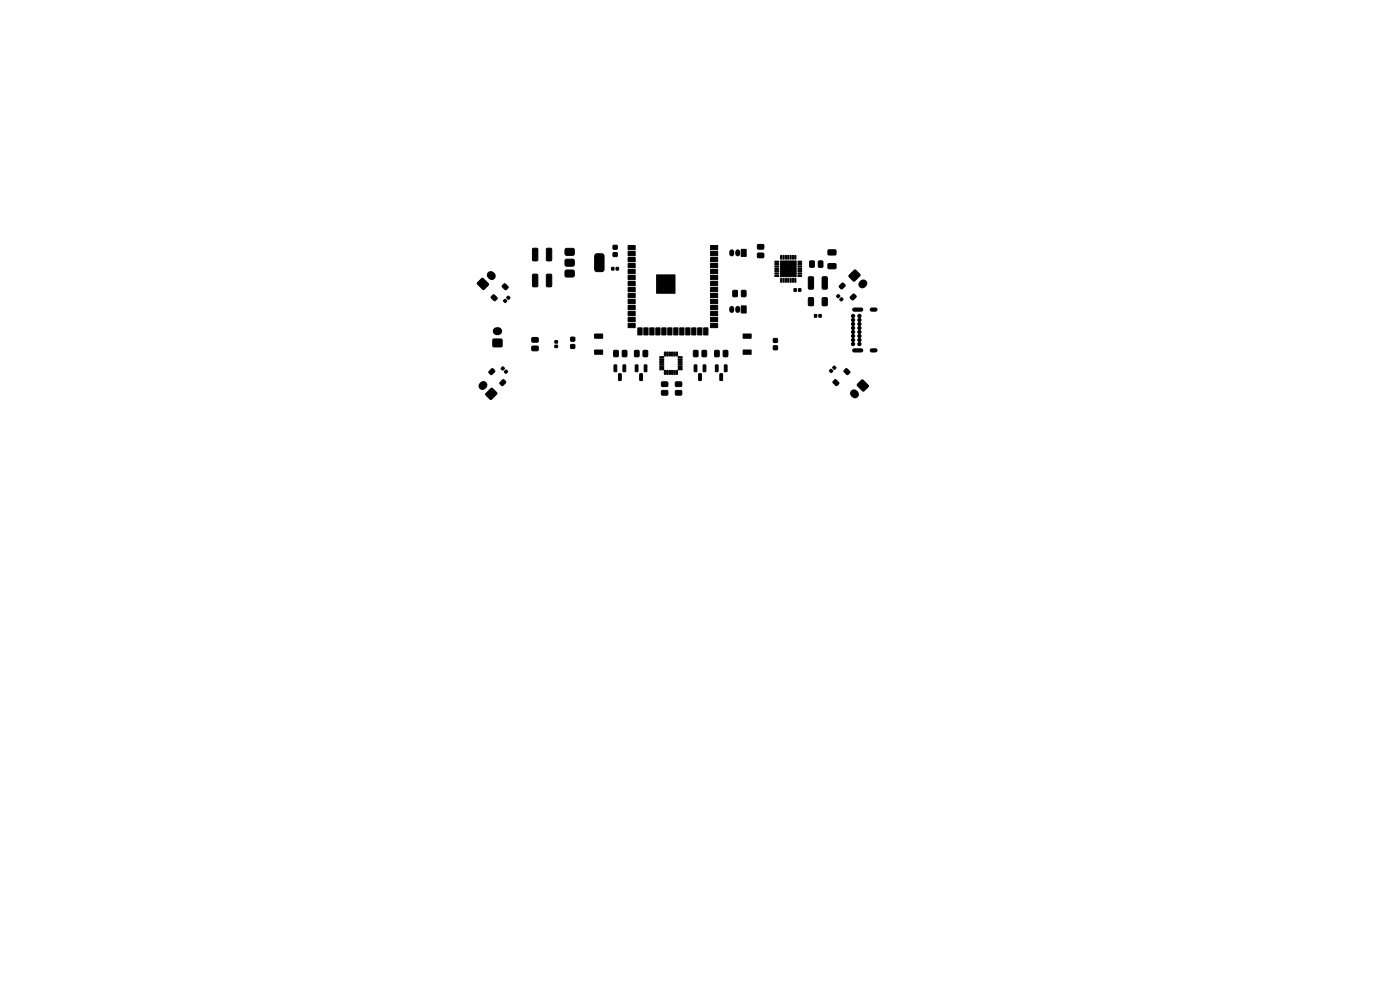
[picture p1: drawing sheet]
<svg xmlns="http://www.w3.org/2000/svg" width="297mm" height="210mm" viewBox="0 0 297 210" stroke-linecap="round" stroke-linejoin="round" font-family="sans-serif">
<g fill="#000" stroke="#000" stroke-width=".21">
<path d="M113 52.7l.8-.1 .3 .2v2.3l-.2 .2h-.7l-.2-.1zM116 52.7l.8-.1 .2 .2 .1 2.3-.2 .2h-.8l-.2-.1zM119.9 52.8l.3-.1h1.5l.1 .3v1l-.3 .2-1.5-.1-.2-.3zM119.9 55.1l.3-.1h1.5l.1 .3v1l-.3 .2-1.5-.1-.2-.3zM120 57.3h1.7l.1 .4v.9l-.3 .2-1.5-.1-.2-.3 .1-.9zM126.3 54l.2-.2h1.1l.5 .3 .1 3-.3 .5h-1.4l-.3-.2v-3.1zM129.8 56.7h.4v.6h-.4zM130.1 53.6h.8v.8h-.8zM130.1 52.1h.8v.7h-.8zM130.7 56.7h.5v.6h-.5zM133.2 52.1h1.6v.9h-1.6zM133.2 53.4h1.6v.9h-1.6z"/>
<path d="M133.2 54.6h1.6v.9h-1.6zM133.2 55.9h1.6v.9h-1.6zM133.2 57.2h1.6v.9h-1.6zM133.2 58.4h1.6v.9h-1.6zM139.3 58.3h3.9v3.9h-3.9zM150.8 58.4h1.4v.9h-1.4zM150.8 57.2h1.4v.9h-1.4zM150.8 55.9h1.4v.9h-1.4zM150.8 54.6h1.4v.9h-1.4zM150.8 53.4h1.4v.9h-1.4zM150.8 52.1h1.4v.9h-1.4zM157.2 52.9h1.1v1.5h-1.1z"/>
<path d="M160.7 51.9h1.2l.2 .2-.1 .6-.2 .2h-1l-.1-.3zM160.7 53.7h1.2l.2 .2-.1 .6-.2 .2h-1l-.1-.3zM164.4 55.4h.7l.1 .2h-.8zM164.4 55.9h.7l.1 .2h-.8zM164.4 56.4h.7l.1 .2h-.8zM164.4 56.9h.7l.1 .2h-.8zM164.4 57.4h.7l.1 .2h-.8zM164.4 57.9h.7l.1 .2h-.8zM164.4 58.4h.7l.1 .2h-.8zM165.6 59.1h.2v.8l-.2-.1zM165.6 54.2h.2v.8l-.2-.1zM166.1 59.1h.2v.8l-.2-.1z"/>
<path d="M166.1 54.2h.2v.8l-.2-.1zM166.6 59.1h.2v.8l-.2-.1zM166.6 54.2h.2v.8l-.2-.1zM167.1 59.1h.2v.8l-.2-.1zM167.1 54.2h.2v.8l-.2-.1zM167.6 59.1h.2v.8l-.2-.1zM167.6 54.2h.2v.8l-.2-.1zM168.1 59.1h.2v.8l-.2-.1zM168.1 54.2h.2v.8l-.2-.1zM168.6 59.1h.2v.8l-.2-.1zM168.6 54.2h.2v.8l-.2-.1zM165.6 55.3h3.3v3.4h-3.3z"/>
<path d="M169.3 58.4h.7l.1 .2h-.8zM169.3 57.9h.7l.1 .2h-.8zM169.3 57.4h.7l.1 .2h-.8zM169.3 56.9h.7l.1 .2h-.8zM169.3 56.4h.7l.1 .2h-.8zM169.3 55.9h.7l.1 .2h-.8zM169.3 55.4h.7l.1 .2h-.8zM171.8 55.4l.7-.1 .3 .2v1l-.2 .2h-.6l-.2-.1zM173.6 55.4l.7-.1 .3 .2v1l-.2 .2h-.6l-.2-.1zM175.7 53h1.5l.2 .2v.7l-.3 .2h-1.3l-.2-.2zM175.7 56l1.5-.1 .2 .3v.7l-.3 .1h-1.3l-.2-.2zM181.2 57.3h.4l.9 1-1.3 1.4-1.1-1.1z"/>
<path d="M101.3 59.9l1-.9 1.4 1.3-1.1 1.1-1.3-1.1zM104.6 62.6h.3l.6 .6-.5 .6h-.2l-.6-.7zM103.7 78.8l.7-.6 .6 .5-.8 .8-.5-.4zM104.6 72h1.9v1.5h-1.9zM106.9 60.2h.3l.6 .7-.4 .6-.3-.1-.6-.6zM106.6 77.8h.2l.2 .3-.4 .4-.3-.3zM106.8 63.7l.4-.2 .3 .4-.4 .3zM107 78.8l.4-.3 .3 .3-.4 .4-.3-.2zM107.5 63l.4-.2 .3 .4-.4 .3zM112.9 73.5l1.1-.1 .2 .3v.6l-.3 .1h-.9l-.2-.2zM112.9 71.6h1.1l.2 .2v.6l-.3 .2h-.9l-.2-.2zM113 58.2h.8l.3 .1v2.3l-.2 .2-.7 .1-.2-.2z"/>
<path d="M116 58.2h.8l.2 .1 .1 2.3-.2 .2-.8 .1-.2-.2zM117.7 73.2h.6v.5h-.6zM117.7 72.3h.6v.5h-.6zM121.1 71.6h.8v.7h-.8zM121.1 73.1h.8v.8h-.8zM126.2 74.3h1.6v.8h-1.6zM126.2 70.9h1.6v.8h-1.6zM130.2 74.4l.7-.1 .3 .2v.9l-.2 .3h-.6l-.2-.2zM130.3 77.4l.5 .1v1.4l-.5-.1zM131.2 79.3l.6 .1-.1 1.3-.5-.1zM132.1 74.4l.7-.1 .2 .2v.9l-.1 .3h-.7l-.2-.2zM132.2 77.4l.5 .1v1.4l-.5-.1z"/>
<path d="M133.2 59.7h1.6v.9h-1.6zM133.2 61h1.6v.9h-1.6zM133.2 62.3h1.6v.8h-1.6zM133.2 63.5h1.6v.9h-1.6zM133.2 64.8h1.6v.9h-1.6zM133.2 66.1h1.6v.9h-1.6zM133.2 67.3h1.6v.9h-1.6zM134.6 74.4l.7-.1 .3 .2v.9l-.2 .3h-.6l-.2-.2zM133.2 68.6h1.6v.9h-1.6zM134.8 77.4l.5 .1v1.4l-.5-.1zM135.3 69.6h.9v1.4h-.9zM135.7 79.3l.6 .1-.1 1.3-.5-.1z"/>
<path d="M136.5 74.4l.7-.1 .2 .2v.9l-.1 .3h-.7l-.2-.2zM136.6 69.6h.9v1.4h-.9zM136.7 77.4l.5 .1v1.4l-.5-.1zM137.9 69.6h.9v1.4h-.9zM139.1 69.6h.9v1.4h-.9zM140 75.7h.8v.2h-.8zM140 76.2h.8v.2h-.8zM140 76.7h.8v.2h-.8zM140 77.2h.8v.2h-.8zM140 77.7h.8v.2h-.8zM140 78.2h.8v.2h-.8zM140.4 69.6h.9v1.4h-.9z"/>
<path d="M141 74.7h.2v.8h-.3zM141 78.6h.2v.8h-.3zM141.5 74.7h.2v.8h-.3zM141.5 78.6h.2v.8h-.3zM141.7 69.6h.9v1.4h-.9zM142 74.7h.2v.8h-.3zM142 78.6h.2v.8h-.3zM142.5 74.7h.2v.8h-.3zM142.5 78.6h.2v.8h-.3zM142.9 69.6h.9v1.4h-.9zM143 74.7h.2v.8h-.3zM143 78.6h.2v.8h-.3z"/>
<path d="M143.5 74.7h.2v.8h-.3zM143.5 78.6h.2v.8h-.3zM143.9 78.2h.8v.2h-.8zM143.9 77.7h.8v.2h-.8zM143.9 77.2h.8v.2h-.8zM143.9 76.7h.8v.2h-.8zM143.9 76.2h.8v.2h-.8zM143.9 75.7h.8v.2h-.8zM144.2 69.6h.9v1.4h-.9zM145.5 69.6h.9v1.4h-.9zM146.7 69.6h.9v1.4h-.9zM147.1 74.4l.8-.1 .2 .2v.9l-.2 .3h-.6l-.2-.2z"/>
<path d="M147.3 77.4l.5 .1v1.4l-.5-.1zM148 69.6h.9v1.4h-.9zM148.2 79.3l.6 .1-.1 1.3-.5-.1zM149 74.4l.7-.1 .2 .2v.9l-.1 .3h-.6l-.3-.2zM149.3 69.6h.9v1.4h-.9zM149.2 77.4l.5 .1v1.4l-.5-.1zM150.8 68.6h1.4v.9h-1.4zM150.8 67.3h1.4v.9h-1.4zM150.8 66.1h1.4v.9h-1.4zM150.8 64.8h1.4v.9h-1.4zM150.8 63.5h1.4v.9h-1.4zM150.8 62.3h1.4v.8h-1.4z"/>
<path d="M150.8 61h1.4v.9h-1.4zM150.8 59.7h1.4v.9h-1.4zM151.6 74.4l.7-.1 .3 .2v.9l-.2 .3h-.6l-.2-.2zM151.8 77.4l.5 .1v1.4l-.5-.1zM152.7 79.3l.6 .1-.1 1.3-.5-.1zM153.5 74.4l.7-.1 .2 .2v.9l-.1 .3h-.7l-.2-.2zM153.7 77.4l.5 .1v1.4l-.5-.1zM155.5 61.6h.7l.2 .1 .1 1-.2 .3h-.6l-.2-.2zM157.3 61.6h.7l.3 .1v1l-.2 .3h-.6l-.2-.2zM157.2 64.9h1.1v1.5h-1.1zM157.6 74.3h1.7v.8h-1.7zM157.6 70.9h1.7v.8h-1.7z"/>
<path d="M164.1 71.8h.8v.8h-.8zM164.1 73.4h.8v.8h-.8zM168.5 61.3h.4v.5h-.4zM169.4 61.3h.5v.5h-.5zM171.5 63.2l.8-.1 .3 .2v1.3l-.2 .3h-.7l-.2-.2zM171.5 58.8l.8-.1 .3 .2v2.2l-.2 .2h-.7l-.2-.1zM172.8 66.7h.5v.6h-.5zM173.7 66.7h.5v.6h-.5zM174.5 63.2l.8-.1 .2 .2v1.3l-.1 .3h-.8l-.2-.2zM174.5 58.8l.8-.1 .2 .2v2.2l-.1 .2h-.8l-.2-.1zM176 78.6l.4-.3 .3 .5-.4 .2zM176.7 77.9l.3-.2 .3 .4-.3 .2z"/>
<path d="M177.5 62.7l.3-.2 .4 .3-.4 .4-.3-.3zM178.2 63.4l.3-.3 .4 .4-.4 .4-.3-.3zM178.6 60.1h.3l.4 .5-.7 .7-.6-.5zM179.1 78.6l.5-.4 .7 .6v.2l-.6 .5-.6-.6zM180.9 62.4h.4l.3 .5-.7 .7-.5-.5zM103.1 83.5l1.2-1.2 1.1 1.1-1.3 1.3-1-.9zM106.6 80.6h.3l.4 .5-.7 .7-.6-.5zM140.4 82.9l1.1-.1 .2 .3v.6l-.2 .1h-1l-.2-.2zM140.4 81.1l1.1-.1 .2 .2v.7l-.2 .1h-1l-.2-.2zM143.3 82.9l1.2-.1 .1 .3v.6l-.2 .1h-1l-.2-.2zM143.3 81.1l1.2-.1 .1 .2v.7l-.2 .1h-1l-.2-.2zM177.1 80.6h.3l.6 .6-.5 .6h-.2l-.6-.7z"/>
<path d="M182.8 80.6h.3l1.2 1.3-1.1 1.1-1.4-1.3z"/>
<circle cx="139.8" cy="59.6" r=".3"/>
<circle cx="140.5" cy="58.9" r=".3"/>
<circle cx="141.2" cy="59.6" r=".3"/>
<circle cx="141.9" cy="58.9" r=".3"/>
<circle cx="142.6" cy="59.6" r=".3"/>
<circle cx="139.8" cy="61" r=".3"/>
<circle cx="140.5" cy="61.7" r=".3"/>
<circle cx="140.5" cy="60.3" r=".3"/>
<circle cx="141.2" cy="61" r=".3"/>
<circle cx="141.9" cy="61.7" r=".3"/>
<circle cx="141.9" cy="60.3" r=".3"/>
<circle cx="142.6" cy="61" r=".3"/>
<circle cx="181" cy="68.7" r=".35"/>
<circle cx="181" cy="67" r=".35"/>
<circle cx="181" cy="73" r=".35"/>
<circle cx="181" cy="70.4" r=".35"/>
<circle cx="181" cy="67.9" r=".35"/>
<circle cx="181" cy="72.1" r=".35"/>
<circle cx="181" cy="71.3" r=".35"/>
<circle cx="181" cy="69.6" r=".35"/>
<circle cx="182.3" cy="68.7" r=".35"/>
<circle cx="182.3" cy="67" r=".35"/>
<circle cx="182.3" cy="73" r=".35"/>
<circle cx="182.3" cy="70.4" r=".35"/>
<circle cx="182.3" cy="67.9" r=".35"/>
<circle cx="182.3" cy="72.1" r=".35"/>
<circle cx="182.3" cy="69.6" r=".35"/>
<circle cx="182.3" cy="71.3" r=".35"/>
</g>
<path d="M181.2 74.3h1.5M181.2 65.7h1.5M184.9 74.3h.8M184.9 65.7h.8" fill="none" stroke="#000" stroke-width=".9"/>
<path d="M104.1 58.3l.2 .3M105.4 70.3h.3M183.2 60.1l-.3 .2M102.6 81.7l-.3 .2M181.2 83.4l.2 .3" fill="none" stroke="#000" stroke-width="1.7"/>
<path d="M155.2 53.4v.5M156.5 53.4v.5M155.2 65.4v.5M156.5 65.4v.5" fill="none" stroke="#000" stroke-width="1.1"/>
</svg>
